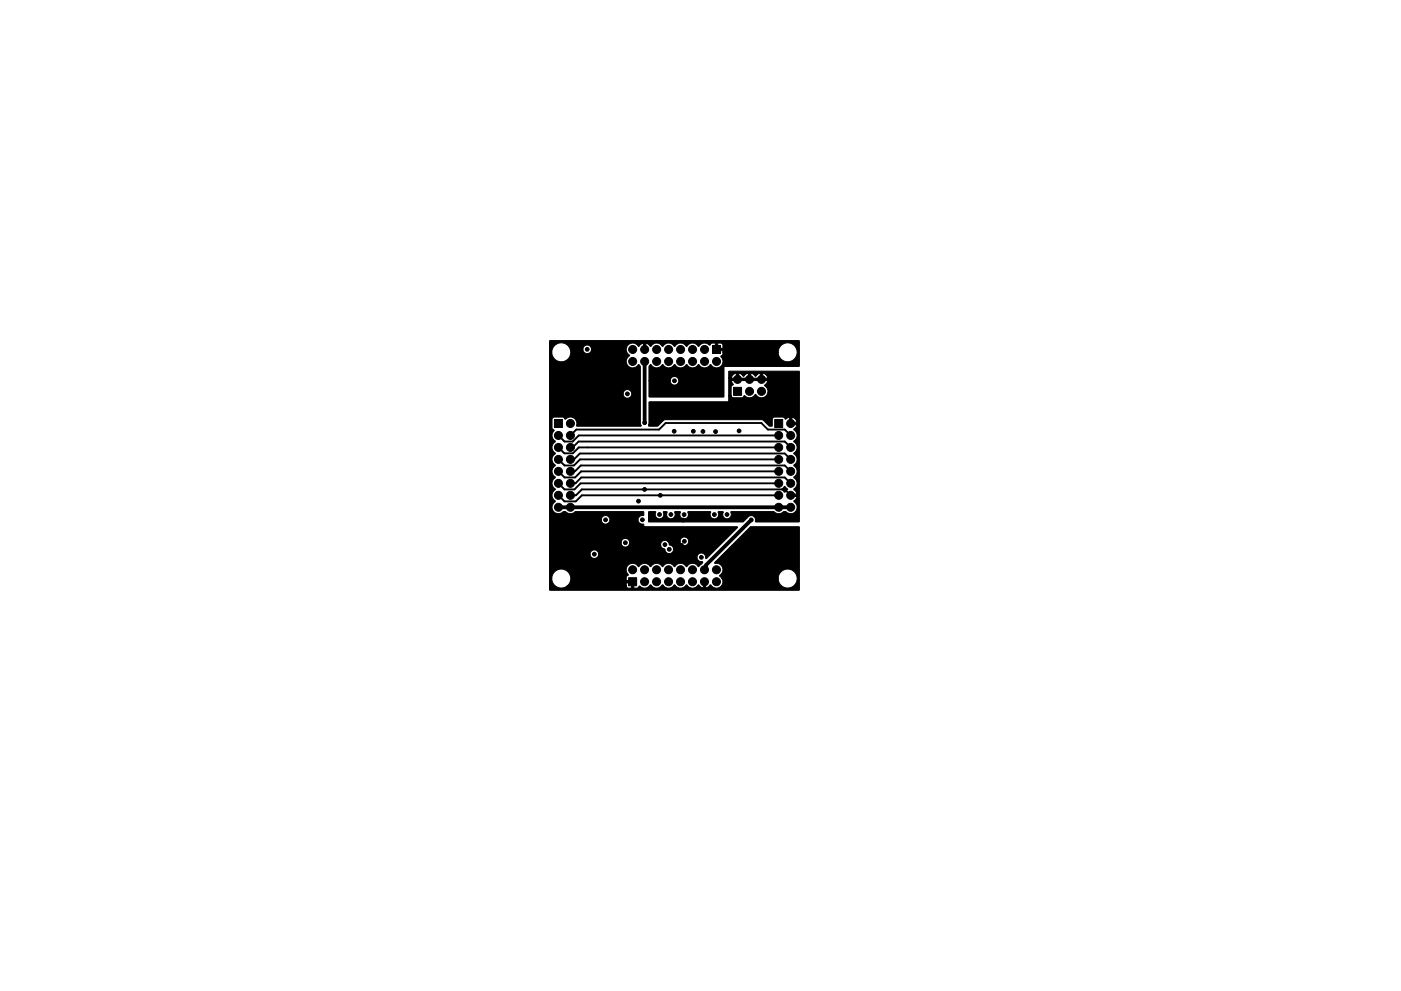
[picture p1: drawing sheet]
<svg xmlns="http://www.w3.org/2000/svg" width="297mm" height="210mm" viewBox="0 0 297 210" stroke-linecap="round" stroke-linejoin="round" font-family="sans-serif">
<g fill="#000" stroke="#000" stroke-width=".21">
<path d="M151.1 73.3h1.7v1.7h-1.7zM116.5 72.3h53l-.1 5.4h-15.9l-.1 6.5h-15.8v-3.4h4.5v.2a.91 .91 0 0 0 1.5 .5 .91 .91 0 0 0-.2-1.5 .91 .91 0 0 0-1.3 .8h-4.5v-3l.3-.5a1.56 1.56 0 0 0 2 .6l.5-.6a1.56 1.56 0 0 0 2.1 .6l.5-.6a1.56 1.56 0 0 0 2 .6l.5-.6a1.56 1.56 0 0 0 2 .6l.6-.6a1.56 1.56 0 0 0 2 .6l.5-.6a1.56 1.56 0 0 0 2 .6 1.47 1.47 0 0 0 .2-2.3l.4-.4 .1-.5h11.7a2.01 2.01 0 0 0 2.9 1.8 2.01 2.01 0 0 0 .3-3.4 2.01 2.01 0 0 0-3.2 1.4v.2h-11.7v-.3h-1.5l-.1-.1v-.4h1.6v-.7l-.3-.3-.8-.1v1.1h-.5v-1.1h-.9l-.3 .5-.4-.3a1.47 1.47 0 0 0-2 .5l-.3-.4a1.46 1.46 0 0 0-2.3 .4l-.3-.4a1.46 1.46 0 0 0-2.2 .4l-.3-.4a1.46 1.46 0 0 0-2.2 .4l-.4-.4a1.36 1.36 0 0 0-2 .3l-.2 .1-.5-.5-.5-.2v1.5l-.3 .1-.2-.1v-1.5l-.5 .2-.4 .5-.6-.5a1.4 1.4 0 0 0-2 .5 1.4 1.4 0 0 0 .6 1.9 1.38 1.38 0 0 0-.4 2.2 1.38 1.38 0 0 0 2.2-.2h.2l.3 .4v11.9l.2 .7h-13.7a1.47 1.47 0 0 0-.7-1.7 1.47 1.47 0 0 0-1.8 .2l-.4-.4h-1.9l-.3 .1-.2 .4v1.8l.5 .5a1.51 1.51 0 0 0 .3 2.4 1.48 1.48 0 0 0 0 2.5 1.48 1.48 0 0 0 0 2.5 1.48 1.48 0 0 0 0 2.6 1.48 1.48 0 0 0 0 2.5 1.49 1.49 0 0 0 0 2.6 1.4 1.4 0 0 0-.5 2.1 1.4 1.4 0 0 0 2.2 0l.5 .1a1.42 1.42 0 0 0 2-.1h14.4l.1 .8-.1 .1a.94 .94 0 0 0-1.1 1 .94 .94 0 0 0 1.2 .8v.5l19.8 .1v.2l-6.6 6.5a.94 .94 0 0 0-1.2-1.1 .94 .94 0 0 0-.4 1.5l.9 .4-.2 .3-.8 .6a1.44 1.44 0 0 0-2.5 0h-.1a1.43 1.43 0 0 0-2.4 0h-.1a1.43 1.43 0 0 0-2.4 0h-.1a1.43 1.43 0 0 0-2.5 0h-.1a1.43 1.43 0 0 0-2.4 0h-.1a1.39 1.39 0 0 0-2.1-.3 1.39 1.39 0 0 0 0 2.1l-.4 .3v.9h1.5l.1 1.6 .8-.1 .3-.4a1.6 1.6 0 0 0 2.5-.2 1.41 1.41 0 0 0 2.4 0 1.56 1.56 0 0 0 2 .5l.6-.5a1.41 1.41 0 0 0 2.5 0 1.56 1.56 0 0 0 2 .5l.6-.5 .5 .4 .5 .3v-1.5l.1-.1h.4v1.6l.5-.2 .6-.5a1.38 1.38 0 0 0 1.8 .5 1.38 1.38 0 0 0 .6-1.9h11.9a2.01 2.01 0 0 0 2.9 1.8 2.01 2.01 0 0 0 .3-3.4 2.01 2.01 0 0 0-3.2 1.4v.2h-11.9l-.5-.6a1.44 1.44 0 0 0 .6-1.7 1.44 1.44 0 0 0-1.7-.9l7.7-7.7h10.3v13.3l-.1 .1h-52.8l-.1-.1v-2.4h.5a2.01 2.01 0 0 0 1.1 1.9 2.01 2.01 0 0 0 2.2-.3h12.5l.2 .4 .9 .1v-1.1h-1.1v.6h-12.5a2.01 2.01 0 0 0-.4-3.4 2.01 2.01 0 0 0-2.9 1.8h-.5v-5.1h8.6a.91 .91 0 0 0 1.3 .8 .91 .91 0 0 0 .2-1.5 .91 .91 0 0 0-1.5 .5v.2h-8.6v-2.5h15.2a.91 .91 0 0 0 .7 .9 .91 .91 0 0 0 1-.5h6.7v.2a.91 .91 0 0 0 .8 .8 .96 .96 0 0 0 .9 1 .96 .96 0 0 0 1-1l-.3-.6-.6-.3-.3-.8 2.6 .1a.91 .91 0 0 0 1.3 .8 .91 .91 0 0 0 .1-1.5 .91 .91 0 0 0-1.4 .6h-2.6a.91 .91 0 0 0-1-.1 .91 .91 0 0 0-.5 .8h-6.7a.91 .91 0 0 0-.6-1.2 .91 .91 0 0 0-1.1 .8h-15.2v-4.8h11a.91 .91 0 0 0 1.3 .8 .91 .91 0 0 0 .1-1.5 .91 .91 0 0 0-1.4 .5v.2h-11v-26.7h15.6a.91 .91 0 0 0 1.3 .8 .91 .91 0 0 0 .2-1.6 .91 .91 0 0 0-1.5 .6v.2h-15.6v-8.9h.5a2.01 2.01 0 0 0 2.3 2 2.01 2.01 0 0 0 1.6-2.6h2.7a.91 .91 0 0 0 1.3 .8 .91 .91 0 0 0 .2-1.5 .91 .91 0 0 0-1.5 .6v.1h-2.7a2.02 2.02 0 0 0-2-1.4l-.1 .1a2 2 0 0 0-1.8 1.9h-.5zM137.6 85.3l16.9-.1v-1.3h.5l.4 .5h1.9l.5-.5a1.42 1.42 0 0 0 2.3-.2 1.56 1.56 0 0 0 2.1 .5 1.44 1.44 0 0 0-.1-2.4l.5-.6 .2-.4-7.7-.1 .4 .9-.5 .5v1.8h-.5v-3.7h8.3a1.28 1.28 0 0 0-1.1-1v1h-.5v-1l-1 .6-.5-.4-.5-.2v1h-.5v-1l-.5 .1-.6 .5-.5-.4-.5-.2v1h-.5v-1a1.34 1.34 0 0 0-1.1 1h-.5l.1-1.4h14.9v31.9h-9.2l-.3-.9-.7-.4-.5 .1-1.3 1.2h-19.9l-.1-2.1h1.5a1.05 1.05 0 0 0 .7 1.5 .98 .98 0 0 0 .9-1.5h.8a1.04 1.04 0 0 0 .7 1.5 .98 .98 0 0 0 .9-1.5h1.2a1.08 1.08 0 0 0 .4 1.4l.6 .1a.98 .98 0 0 0 .6-1.5h4.8a1.06 1.06 0 0 0 .6 1.4l.4 .1a.98 .98 0 0 0 .7-1.5h1a1.05 1.05 0 0 0 .7 1.5 .98 .98 0 0 0 .9-1.5h9.2a1.42 1.42 0 0 0 2.1-.1l.5 .1a1.39 1.39 0 0 0 2.1-.2 1.39 1.39 0 0 0-.5-2l.5-.6 .2-.5h-1.5l-.1-.3 .1-.2h1.5l-.3-.5-.4-.4a1.64 1.64 0 0 0 .4-2.2l-.4-.4a1.6 1.6 0 0 0 .3-2.3l-.3-.2a1.58 1.58 0 0 0 .3-2.3l-.3-.2a1.59 1.59 0 0 0 .3-2.4l-.3-.2a1.62 1.62 0 0 0 .4-2.1l-.4-.5 .5-.5 .2-.5h-1.6v-.5h1.6a1.29 1.29 0 0 0-1.1-1.1v1.1h-.5v-1.1l-.8 .4-.5-.4h-2.1l-.3 .4v1.4l-.1 .1h-.5l-1.2-1.2-.4-.2h-20.4l-.4 .2-1.3 1.2h-1.8l-.1-.1zM117.5 89h1.7v1.7h-1.7zM155.5 82.2h1.7v1.7h-1.7zM164.3 89h1.6v1.7h-1.6zM165.8 103.7l.6-.5 .6 .6-.7 .6zM133.3 122.6h1.7v1.7h-1.7z"/>
<circle cx="124.5" cy="74.1" r=".4"/>
<circle cx="129" cy="79.5" r=".4"/>
<circle cx="132.3" cy="79.6" r=".4"/>
<circle cx="134.1" cy="76.7" r=".85"/>
<circle cx="134.1" cy="74.1" r=".85"/>
<circle cx="136.7" cy="74.1" r=".85"/>
<circle cx="136.7" cy="76.7" r=".85"/>
<circle cx="139.2" cy="74.1" r=".85"/>
<circle cx="139.2" cy="76.7" r=".85"/>
<circle cx="141.8" cy="74.1" r=".85"/>
<circle cx="141.8" cy="76.7" r=".85"/>
<circle cx="144.3" cy="79.7" r=".4"/>
<circle cx="144.3" cy="76.7" r=".85"/>
<circle cx="144.3" cy="74.1" r=".85"/>
<circle cx="146.8" cy="76.7" r=".85"/>
<circle cx="146.8" cy="74.1" r=".85"/>
<circle cx="149.4" cy="76.7" r=".85"/>
<circle cx="149.4" cy="74.1" r=".85"/>
<circle cx="151.9" cy="76.7" r=".85"/>
<circle cx="118.4" cy="92.4" r=".85"/>
<circle cx="118.4" cy="94.9" r=".85"/>
<circle cx="118.4" cy="97.5" r=".85"/>
<circle cx="120.9" cy="92.4" r=".85"/>
<circle cx="120.9" cy="94.9" r=".85"/>
<circle cx="120.9" cy="97.5" r=".85"/>
<circle cx="120.9" cy="89.8" r=".85"/>
<circle cx="129.3" cy="84.7" r=".4"/>
<circle cx="133" cy="83.6" r=".4"/>
<circle cx="134.9" cy="80" r=".4"/>
<circle cx="136.7" cy="89.7" r=".4"/>
<circle cx="142.9" cy="91.5" r=".4"/>
<circle cx="143" cy="80.8" r=".4"/>
<circle cx="144.4" cy="87" r=".4"/>
<circle cx="147" cy="91.5" r=".4"/>
<circle cx="149" cy="91.5" r=".4"/>
<circle cx="150.9" cy="85.8" r=".4"/>
<circle cx="151.7" cy="91.6" r=".4"/>
<circle cx="156.4" cy="80.5" r=".85"/>
<circle cx="156.7" cy="91.4" r=".4"/>
<circle cx="158.9" cy="80.5" r=".85"/>
<circle cx="158.9" cy="83" r=".85"/>
<circle cx="161.5" cy="80.5" r=".85"/>
<circle cx="161.5" cy="83" r=".85"/>
<circle cx="165.1" cy="92.4" r=".85"/>
<circle cx="165.1" cy="97.5" r=".85"/>
<circle cx="165.1" cy="94.9" r=".85"/>
<circle cx="167.6" cy="97.5" r=".85"/>
<circle cx="167.6" cy="92.4" r=".85"/>
<circle cx="167.6" cy="89.8" r=".85"/>
<circle cx="167.6" cy="94.9" r=".85"/>
<circle cx="118.4" cy="107.6" r=".85"/>
<circle cx="118.4" cy="102.5" r=".85"/>
<circle cx="118.4" cy="105.1" r=".85"/>
<circle cx="118.4" cy="100" r=".85"/>
<circle cx="120.9" cy="107.6" r=".85"/>
<circle cx="120.9" cy="105.1" r=".85"/>
<circle cx="120.9" cy="102.5" r=".85"/>
<circle cx="120.9" cy="100" r=".85"/>
<circle cx="126" cy="117.6" r=".4"/>
<circle cx="128.4" cy="110.3" r=".4"/>
<circle cx="132.6" cy="115.1" r=".4"/>
<circle cx="135.4" cy="106.3" r=".4"/>
<circle cx="136.2" cy="110.3" r=".4"/>
<circle cx="136.7" cy="103.8" r=".4"/>
<circle cx="137.9" cy="114.6" r=".4"/>
<circle cx="139.8" cy="109.2" r=".4"/>
<circle cx="140" cy="105.1" r=".4"/>
<circle cx="141" cy="115.5" r=".4"/>
<circle cx="141.9" cy="116.5" r=".4"/>
<circle cx="142.2" cy="109.2" r=".4"/>
<circle cx="144.5" cy="115.7" r=".4"/>
<circle cx="144.8" cy="110.3" r=".4"/>
<circle cx="145" cy="109.2" r=".4"/>
<circle cx="145.1" cy="114.8" r=".4"/>
<circle cx="148.7" cy="118.2" r=".4"/>
<circle cx="151.5" cy="109.2" r=".4"/>
<circle cx="154.1" cy="109.2" r=".4"/>
<circle cx="159.3" cy="110.3" r=".4"/>
<circle cx="165.1" cy="107.6" r=".85"/>
<circle cx="165.1" cy="100" r=".85"/>
<circle cx="165.1" cy="105.1" r=".85"/>
<circle cx="165.1" cy="102.5" r=".85"/>
<circle cx="167.6" cy="107.6" r=".85"/>
<circle cx="167.6" cy="102.5" r=".85"/>
<circle cx="167.6" cy="105.1" r=".85"/>
<circle cx="167.6" cy="100" r=".85"/>
<circle cx="134.1" cy="120.9" r=".85"/>
<circle cx="136.7" cy="120.9" r=".85"/>
<circle cx="136.7" cy="123.4" r=".85"/>
<circle cx="139.2" cy="120.9" r=".85"/>
<circle cx="139.2" cy="123.4" r=".85"/>
<circle cx="141.7" cy="120.9" r=".85"/>
<circle cx="141.7" cy="123.4" r=".85"/>
<circle cx="144.3" cy="123.4" r=".85"/>
<circle cx="144.3" cy="120.9" r=".85"/>
<circle cx="146.8" cy="123.4" r=".85"/>
<circle cx="146.8" cy="120.9" r=".85"/>
<circle cx="149.4" cy="123.4" r=".85"/>
<circle cx="149.4" cy="120.9" r=".85"/>
<circle cx="151.9" cy="120.9" r=".85"/>
<circle cx="151.9" cy="123.4" r=".85"/>
</g>
<path d="M136.7 76.7v13M118.4 107.6h49.2M159.3 110.3l-9.6 9.6v.6l-.3 .4" fill="none" stroke="#000" stroke-width=".8"/>
<path d="M118.4 92.4l1.3 1.3h1.7l1.3-1.3h42.4M118.4 94.9l1.3 1.3h1.8l1.2-1.3h42.4M118.4 97.5l1.3 1.3h2l1.3-1.3h42.1M120.9 94.9h.5l1.3-1.2h43.7l1.2 1.2M120.9 92.4l1.3-1.3h17.5l1.4-1.4h20.3l1.4 1.4h3.6l1.2 1.3M120.9 97.5h.8l1.2-1.3h43.5l1.2 1.3M118.4 102.5l1.3 1.3h2.1l1.3-1.3h42M118.4 105.1l1.3 1.3h2.4l1.3-1.3h41.7M118.4 100l1.3 1.3h2.2l1.3-1.3h41.9M120.9 105.1h1.2l1.3-1.3h43l1.2 1.3M120.9 100h1l1.2-1.2h43.3l1.2 1.2M120.9 102.5h1.1l1.2-1.2h43.2l1.2 1.2" fill="none" stroke="#000" stroke-width=".4"/>
</svg>
